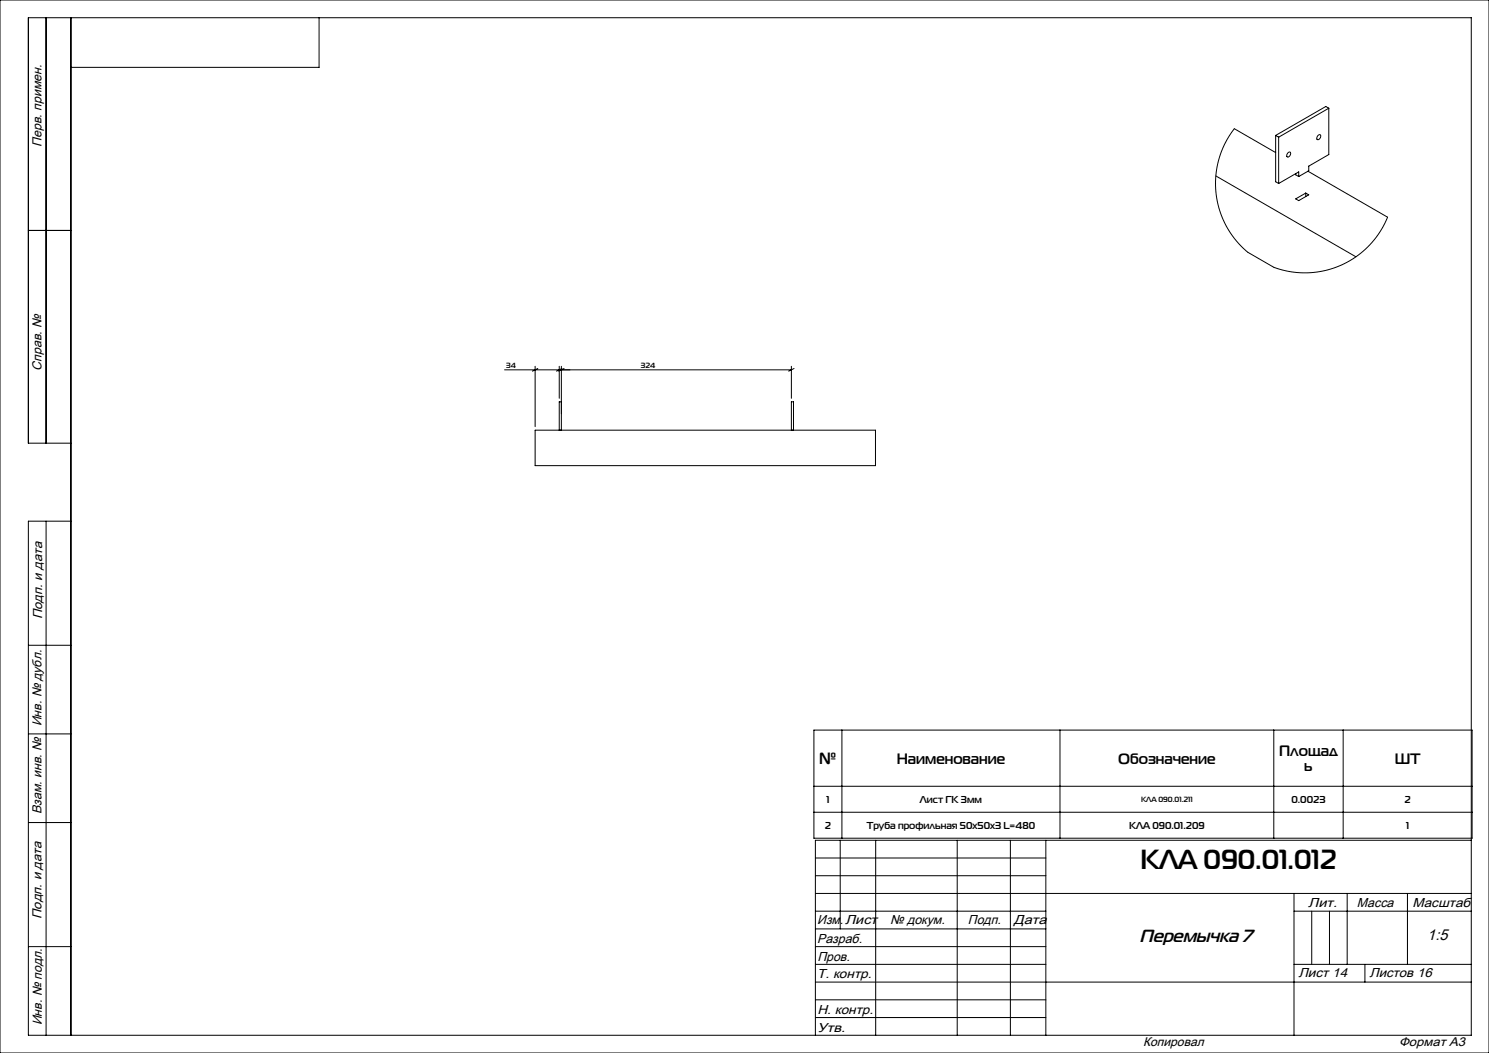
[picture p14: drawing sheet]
<svg xmlns="http://www.w3.org/2000/svg" width="420mm" height="297mm" viewBox="0 0 420 297" stroke-linecap="round" stroke-linejoin="round" font-family="sans-serif">
<defs><g id="words">
<text font-size="7.8" x="321.7" y="245">КЛА 090.01.012</text>
<text font-size="5.1" x="321.4" y="265.7">Перемычка 7</text>
<text font-size="4.6" x="231.1" y="215.5">№</text>
<text font-size="4.4" x="402.6" y="265.1">1:5</text>
<g font-size="4.2">
<text x="252.9" y="215.4">Наименование</text>
<text x="315.4" y="215.4">Обозначение</text>
<text x="360.8" y="213.3">Площад</text>
<text x="393.4" y="215.5">ШТ</text>
<text x="367.9" y="217.6">ь</text>
</g>
<g font-size="3.7">
<text x="11.7" y="41.4" transform="rotate(-90 11.7 41.4)">Перв. примен.</text>
<text x="11.7" y="104.5" transform="rotate(-90 11.7 104.5)">Справ. №</text>
<text x="11.9" y="174.7" transform="rotate(-90 11.9 174.7)">Подп. и дата</text>
<text x="11.7" y="204.9" transform="rotate(-90 11.7 204.9)">Инв. № дубл.</text>
<text x="11.7" y="229.6" transform="rotate(-90 11.7 229.6)">Взам. инв. №</text>
<text x="369" y="255.7">Лит.</text>
<text x="382.8" y="255.7">Масса</text>
<text x="398.4" y="255.8">Масштаб</text>
<text x="11.7" y="259.2" transform="rotate(-90 11.7 259.2)">Подп. и дата</text>
<text x="230.5" y="260.7">Изм.</text>
<text x="238.4" y="260.6">Лист</text>
<text x="251.1" y="260.6">№ докум.</text>
<text x="273" y="260.6">Подп.</text>
<text x="286" y="260.6">Дата</text>
<text x="230.5" y="265.9">Разраб.</text>
<text x="230.5" y="276">Т. контр.</text>
<text x="230.6" y="271">Пров.</text>
<text x="366.2" y="275.5">Лист 14</text>
<text x="386.3" y="275.5">Листов 16</text>
<text x="230.6" y="285.9">Н. контр.</text>
<text x="11.8" y="289.2" transform="rotate(-90 11.8 289.2)">Инв. № подл.</text>
<text x="230.6" y="291">Утв.</text>
</g>
<g font-size="3.6">
<text x="322.5" y="295">Копировал</text>
<text x="394.6" y="295">Формат А3</text>
</g>
<g font-size="2.8">
<text x="233.1" y="226.5">1</text>
<text x="259.5" y="226.5">Лист ГК 3мм</text>
<text x="364.2" y="226.5">0.0023</text>
<text x="396.2" y="226.5">2</text>
<text x="232.6" y="233.8">2</text>
<text x="244.5" y="233.8">Труба профильная 50х50х3 L=480</text>
<text x="318.5" y="233.8">КЛА 090.01.209</text>
<text x="396.6" y="233.8">1</text>
</g>
<g font-size="2.1">
<text x="142.8" y="103.9">34</text>
<text x="180.7" y="103.9">324</text>
<text x="321.8" y="226.3">КЛА 090.01.211</text>
</g>
</g></defs>
<g fill="none" stroke="#000" stroke-width=".28">
<path d="M0 0h420v297h-420zM13 5v120M20 5v287M90 5v14h-70M359.8 38.2v13.1l.9 .5M359.8 38.2l.9 .5M360.7 38.7v13.1M371.8 38.2l.4-.2a.75 .75 0 0 1 .2 .9 .75 .75 0 0 1-.9 .3v-.5zM374.8 30.5v13.1l-5.6 3.3v1.3l-2.9 1.6M374.8 30.5l-14.1 8.2M374.8 30.5l-.8-.5-14.2 8.2M342.9 49.6l39.6 22.8"/>
<path d="M359.8 43l-11.6-6.7-2.5 3.8-1.7 4.2-1 4.5-.1 4.5 .5 3.9 1.2 3.8 1.8 3.6 2.2 3.2 3.4 3.4 7.3 4.2 2.5 .8 4.5 .7 4.5-.1 4.4-.9 4.2-1.6 3.8-2.4 3.4-3.1 2.7-3.5 2.1-4-22.5-13M363.3 43.1l.4-.2a.75 .75 0 0 1 .2 .9 .75 .75 0 0 1-.9 .3v-.5zM365.5 56.1l2.8-1.6 .9 .5-2.9 1.6zM365.5 49v.3l.8 .5M366.3 49.8v-1.3l-5.6 3.3M368.3 54.5v.9M8 65h12M142.3 104.3h80.9M150.9 103.3v17M151.7 103.9l-1.5 .8M157.7 103.3v9M158.3 113.3h-.6v8"/>
<path d="M158.3 103.3v18M158.5 103.9l-1.5 .8M159.1 103.9l-1.5 .8M223.2 103.3v9M224 103.9l-1.5 .8M20 125h-12v-120h407v287h-407v-145h12M150.9 121.3h96v10h-96zM223.2 121.3v-8h.6v8M13 147v145M8 182h12M8 207h12M229.6 205.9h185.6v30.5h-185.6z"/>
<path d="M237.5 205.9v30.5M299 205.9v30.5M359.3 205.9v30.5M378.9 205.9v30.5M8 232h12M229.6 221.8h185.6M229.6 229.1h185.6M237 237v25M247 237v55M270 237v55M285 237v55M295 237v55"/>
<path d="M415 237h-185v55M230 242h65M230 247h65M230 252h185M230 257h65M365 252v40M365 257h50M370 257v15M375 257v15M380 252v20M397 252v20M8 267h12"/>
<path d="M230 267h65M230 272h65M230 277h185M230 262h65M365 272h50M385 272v5M230 282h65M230 287h65"/>
</g>
<use href="#words"/>
</svg>
